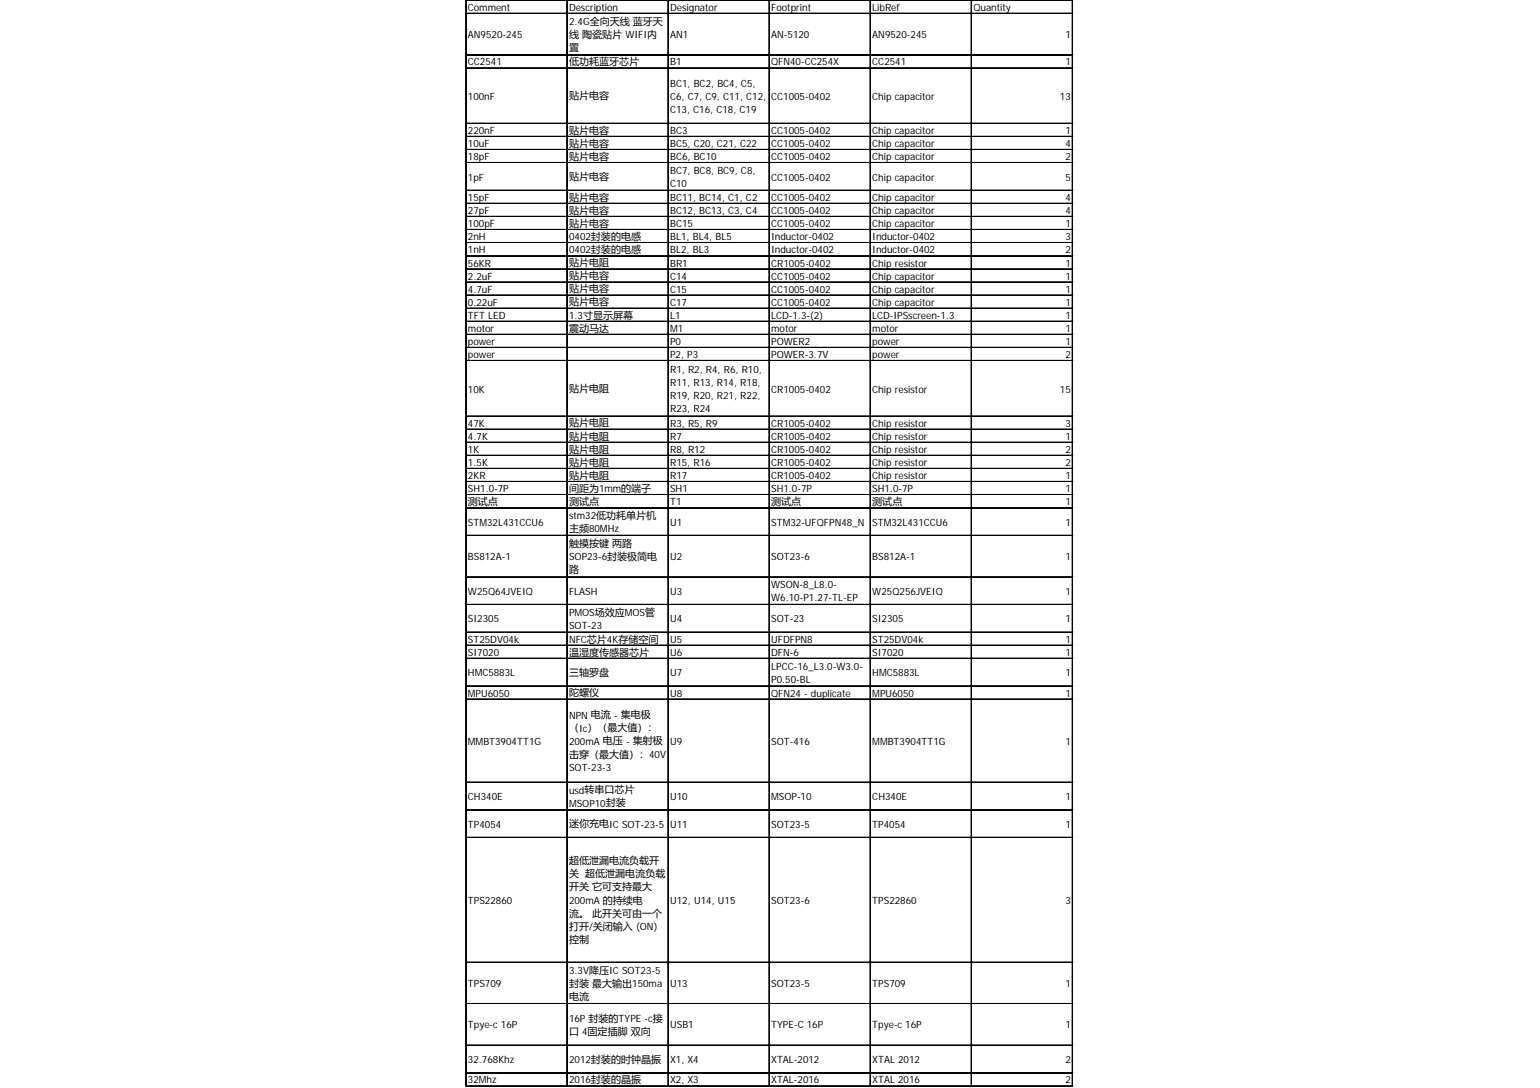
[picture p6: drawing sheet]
<svg xmlns="http://www.w3.org/2000/svg" width="297mm" height="210mm" viewBox="0 0 297 210" stroke-linecap="round" stroke-linejoin="round" font-family="sans-serif">
<defs><g id="words">
<g font-size="1.9">
<text x="90.3" y="2.1">Comment</text>
<text x="109.8" y="2.1">Description</text>
<text x="109.8" y="4.8">2.4G全向天线 蓝牙天</text>
<text x="129.3" y="2.1">Designator</text>
<text x="148.8" y="2.1">Footprint</text>
<text x="168.3" y="2.1">LibRef</text>
<text x="187.8" y="2.1">Quantity</text>
<text x="90.3" y="7.3">AN9520-245</text>
<text x="109.8" y="7.3">线 陶瓷贴片 WIFI内</text>
<text x="109.8" y="9.8">置</text>
<text x="129.3" y="7.3">AN1</text>
<text x="148.8" y="7.3">AN-5120</text>
<text x="168.3" y="7.3">AN9520-245</text>
<text x="205.5" y="7.3">1</text>
<text x="90.3" y="12.6">CC2541</text>
<text x="109.8" y="12.6">低功耗蓝牙芯片</text>
<text x="129.3" y="12.6">B1</text>
<text x="129.3" y="16.7">BC1, BC2, BC4, C5,</text>
<text x="148.8" y="12.6">QFN40-CC254X</text>
<text x="168.3" y="12.6">CC2541</text>
<text x="205.5" y="12.6">1</text>
<text x="90.3" y="19.3">100nF</text>
<text x="109.8" y="19.2">贴片电容</text>
<text x="129.3" y="19.3">C6, C7, C9, C11, C12,</text>
<text x="129.3" y="21.8">C13, C16, C18, C19</text>
<text x="148.8" y="19.3">CC1005-0402</text>
<text x="168.3" y="19.3">Chip capacitor</text>
<text x="204.4" y="19.3">13</text>
<text x="90.3" y="25.9">220nF</text>
<text x="90.3" y="28.4">10uF</text>
<text x="109.8" y="25.8">贴片电容</text>
<text x="109.8" y="28.3">贴片电容</text>
<text x="129.3" y="25.9">BC3</text>
<text x="129.3" y="28.4">BC5, C20, C21, C22</text>
<text x="148.8" y="25.9">CC1005-0402</text>
<text x="148.8" y="28.4">CC1005-0402</text>
<text x="168.3" y="25.9">Chip capacitor</text>
<text x="168.3" y="28.4">Chip capacitor</text>
<text x="205.5" y="25.9">1</text>
<text x="205.5" y="28.4">4</text>
<text x="90.3" y="30.9">18pF</text>
<text x="90.3" y="34.8">1pF</text>
<text x="109.8" y="30.9">贴片电容</text>
<text x="109.8" y="34.8">贴片电容</text>
<text x="129.3" y="30.9">BC6, BC10</text>
<text x="129.3" y="33.6">BC7, BC8, BC9, C8,</text>
<text x="148.8" y="30.9">CC1005-0402</text>
<text x="148.8" y="34.8">CC1005-0402</text>
<text x="168.3" y="30.9">Chip capacitor</text>
<text x="168.3" y="34.8">Chip capacitor</text>
<text x="205.5" y="30.9">2</text>
<text x="205.5" y="34.8">5</text>
<text x="90.3" y="38.8">15pF</text>
<text x="90.3" y="41.3">27pF</text>
<text x="109.8" y="38.7">贴片电容</text>
<text x="109.8" y="41.2">贴片电容</text>
<text x="129.3" y="36.1">C10</text>
<text x="129.3" y="38.8">BC11, BC14, C1, C2</text>
<text x="129.3" y="41.3">BC12, BC13, C3, C4</text>
<text x="148.8" y="38.8">CC1005-0402</text>
<text x="148.8" y="41.3">CC1005-0402</text>
<text x="168.3" y="38.8">Chip capacitor</text>
<text x="168.3" y="41.3">Chip capacitor</text>
<text x="205.5" y="38.8">4</text>
<text x="205.5" y="41.3">4</text>
<text x="90.3" y="43.8">100pF</text>
<text x="90.3" y="46.4">2nH</text>
<text x="109.8" y="43.8">贴片电容</text>
<text x="109.8" y="46.4">0402封装的电感</text>
<text x="129.3" y="43.8">BC15</text>
<text x="129.3" y="46.4">BL1, BL4, BL5</text>
<text x="148.8" y="43.8">CC1005-0402</text>
<text x="148.8" y="46.4">Inductor-0402</text>
<text x="168.3" y="43.8">Chip capacitor</text>
<text x="168.3" y="46.4">Inductor-0402</text>
<text x="205.5" y="43.8">1</text>
<text x="205.5" y="46.4">3</text>
<text x="90.3" y="48.9">1nH</text>
<text x="90.3" y="51.4">56KR</text>
<text x="90.3" y="53.9">2.2uF</text>
<text x="109.8" y="48.9">0402封装的电感</text>
<text x="109.8" y="51.4">贴片电阻</text>
<text x="109.8" y="53.9">贴片电容</text>
<text x="129.3" y="48.9">BL2, BL3</text>
<text x="129.3" y="51.4">BR1</text>
<text x="129.3" y="53.9">C14</text>
<text x="148.8" y="48.9">Inductor-0402</text>
<text x="148.8" y="51.4">CR1005-0402</text>
<text x="148.8" y="53.9">CC1005-0402</text>
<text x="168.3" y="48.9">Inductor-0402</text>
<text x="168.3" y="51.4">Chip resistor</text>
<text x="168.3" y="53.9">Chip capacitor</text>
<text x="205.5" y="48.9">2</text>
<text x="205.5" y="51.4">1</text>
<text x="205.5" y="53.9">1</text>
<text x="90.3" y="56.5">4.7uF</text>
<text x="90.3" y="59">0.22uF</text>
<text x="109.8" y="56.4">贴片电容</text>
<text x="109.8" y="58.9">贴片电容</text>
<text x="129.3" y="56.5">C15</text>
<text x="129.3" y="59">C17</text>
<text x="148.8" y="56.5">CC1005-0402</text>
<text x="148.8" y="59">CC1005-0402</text>
<text x="168.3" y="56.5">Chip capacitor</text>
<text x="168.3" y="59">Chip capacitor</text>
<text x="205.5" y="56.5">1</text>
<text x="205.5" y="59">1</text>
<text x="90.3" y="61.5">TFT LED</text>
<text x="90.3" y="64.1">motor</text>
<text x="109.8" y="61.5">1.3寸显示屏幕</text>
<text x="109.8" y="64">震动马达</text>
<text x="129.3" y="61.5">L1</text>
<text x="129.3" y="64.1">M1</text>
<text x="148.8" y="61.5">LCD-1.3-(2)</text>
<text x="148.8" y="64.1">motor</text>
<text x="168.3" y="61.5">LCD-IPSscreen-1.3</text>
<text x="168.3" y="64.1">motor</text>
<text x="205.5" y="61.5">1</text>
<text x="205.5" y="64.1">1</text>
<text x="90.3" y="66.6">power</text>
<text x="90.3" y="69.1">power</text>
<text x="129.3" y="66.6">P0</text>
<text x="129.3" y="69.1">P2, P3</text>
<text x="129.3" y="71.9">R1, R2, R4, R6, R10,</text>
<text x="148.8" y="66.6">POWER2</text>
<text x="148.8" y="69.1">POWER-3.7V</text>
<text x="168.3" y="66.6">power</text>
<text x="168.3" y="69.1">power</text>
<text x="205.5" y="66.6">1</text>
<text x="205.5" y="69.1">2</text>
<text x="90.3" y="75.7">10K</text>
<text x="109.8" y="75.7">贴片电阻</text>
<text x="129.3" y="74.4">R11, R13, R14, R18,</text>
<text x="129.3" y="77">R19, R20, R21, R22,</text>
<text x="148.8" y="75.7">CR1005-0402</text>
<text x="168.3" y="75.7">Chip resistor</text>
<text x="204.4" y="75.7">15</text>
<text x="90.3" y="82.3">47K</text>
<text x="109.8" y="82.3">贴片电阻</text>
<text x="129.3" y="79.5">R23, R24</text>
<text x="129.3" y="82.3">R3, R5, R9</text>
<text x="148.8" y="82.3">CR1005-0402</text>
<text x="168.3" y="82.3">Chip resistor</text>
<text x="205.5" y="82.3">3</text>
<text x="90.3" y="84.9">4.7K</text>
<text x="90.3" y="87.4">1K</text>
<text x="90.3" y="89.9">1.5K</text>
<text x="109.8" y="84.8">贴片电阻</text>
<text x="109.8" y="87.3">贴片电阻</text>
<text x="109.8" y="89.9">贴片电阻</text>
<text x="129.3" y="84.9">R7</text>
<text x="129.3" y="87.4">R8, R12</text>
<text x="129.3" y="89.9">R15, R16</text>
<text x="148.8" y="84.9">CR1005-0402</text>
<text x="148.8" y="87.4">CR1005-0402</text>
<text x="148.8" y="89.9">CR1005-0402</text>
<text x="168.3" y="84.9">Chip resistor</text>
<text x="168.3" y="87.4">Chip resistor</text>
<text x="168.3" y="89.9">Chip resistor</text>
<text x="205.5" y="84.9">1</text>
<text x="205.5" y="87.4">2</text>
<text x="205.5" y="89.9">2</text>
<text x="90.3" y="92.5">2KR</text>
<text x="90.3" y="95">SH1.0-7P</text>
<text x="109.8" y="92.4">贴片电阻</text>
<text x="109.8" y="94.9">间距为1mm的端子</text>
<text x="129.3" y="92.5">R17</text>
<text x="129.3" y="95">SH1</text>
<text x="148.8" y="92.5">CR1005-0402</text>
<text x="148.8" y="95">SH1.0-7P</text>
<text x="168.3" y="92.5">Chip resistor</text>
<text x="168.3" y="95">SH1.0-7P</text>
<text x="205.5" y="92.5">1</text>
<text x="205.5" y="95">1</text>
<text x="90.3" y="97.4">测试点</text>
<text x="90.3" y="101.4">STM32L431CCU6</text>
<text x="109.8" y="97.4">测试点</text>
<text x="109.8" y="100.2">stm32低功耗单片机</text>
<text x="129.3" y="97.5">T1</text>
<text x="129.3" y="101.4">U1</text>
<text x="148.8" y="97.4">测试点</text>
<text x="148.8" y="101.4">STM32-UFQFPN48_N</text>
<text x="168.3" y="97.4">测试点</text>
<text x="168.3" y="101.4">STM32L431CCU6</text>
<text x="205.5" y="97.5">1</text>
<text x="205.5" y="101.4">1</text>
<text x="109.8" y="102.6">主频80MHz</text>
<text x="109.8" y="105.5">触摸按键 两路</text>
<text x="90.3" y="108.1">BS812A-1</text>
<text x="109.8" y="108.1">SOP23-6封装极简电</text>
<text x="109.8" y="110.5">路</text>
<text x="129.3" y="108.1">U2</text>
<text x="148.8" y="108.1">SOT23-6</text>
<text x="148.8" y="113.5">WSON-8_L8.0-</text>
<text x="168.3" y="108.1">BS812A-1</text>
<text x="205.5" y="108.1">1</text>
<text x="90.3" y="114.7">W25Q64JVEIQ</text>
<text x="109.8" y="114.7">FLASH</text>
<text x="109.8" y="118.8">PMOS场效应MOS管</text>
<text x="129.3" y="114.7">U3</text>
<text x="148.8" y="116">W6.10-P1.27-TL-EP</text>
<text x="168.3" y="114.7">W25Q256JVEIQ</text>
<text x="205.5" y="114.7">1</text>
<text x="90.3" y="120.1">SI2305</text>
<text x="90.3" y="124">ST25DV04k</text>
<text x="109.8" y="121.4">SOT-23</text>
<text x="109.8" y="124">NFC芯片4K存储空间</text>
<text x="129.3" y="120.1">U4</text>
<text x="129.3" y="124">U5</text>
<text x="148.8" y="120.1">SOT-23</text>
<text x="148.8" y="124">UFDFPN8</text>
<text x="168.3" y="120.1">SI2305</text>
<text x="168.3" y="124">ST25DV04k</text>
<text x="205.5" y="120.1">1</text>
<text x="205.5" y="124">1</text>
<text x="90.3" y="126.5">SI7020</text>
<text x="90.3" y="130.5">HMC5883L</text>
<text x="109.8" y="126.5">温湿度传感器芯片</text>
<text x="109.8" y="130.4">三轴罗盘</text>
<text x="129.3" y="126.5">U6</text>
<text x="129.3" y="130.5">U7</text>
<text x="148.8" y="126.5">DFN-6</text>
<text x="148.8" y="129.2">LPCC-16_L3.0-W3.0-</text>
<text x="148.8" y="131.7">P0.50-BL</text>
<text x="168.3" y="126.5">SI7020</text>
<text x="168.3" y="130.5">HMC5883L</text>
<text x="205.5" y="126.5">1</text>
<text x="205.5" y="130.5">1</text>
<text x="90.3" y="134.4">MPU6050</text>
<text x="109.8" y="134.3">陀螺仪</text>
<text x="129.3" y="134.4">U8</text>
<text x="148.8" y="134.4">QFN24 - duplicate</text>
<text x="168.3" y="134.4">MPU6050</text>
<text x="205.5" y="134.4">1</text>
<text x="90.3" y="143.7">MMBT3904TT1G</text>
<text x="109.8" y="138.6">NPN 电流 - 集电极</text>
<text x="109.8" y="141.1">（Ic）（最大值）：</text>
<text x="109.8" y="143.7">200mA 电压 - 集射极</text>
<text x="129.3" y="143.7">U9</text>
<text x="148.8" y="143.7">SOT-416</text>
<text x="168.3" y="143.7">MMBT3904TT1G</text>
<text x="205.5" y="143.7">1</text>
<text x="109.8" y="146.2">击穿（最大值）：40V</text>
<text x="109.8" y="148.7">SOT-23-3</text>
<text x="90.3" y="154.3">CH340E</text>
<text x="109.8" y="153.1">usd转串口芯片</text>
<text x="109.8" y="155.6">MSOP10封装</text>
<text x="129.3" y="154.3">U10</text>
<text x="148.8" y="154.3">MSOP-10</text>
<text x="168.3" y="154.3">CH340E</text>
<text x="205.5" y="154.3">1</text>
<text x="90.3" y="159.7">TP4054</text>
<text x="109.8" y="159.6">迷你充电IC SOT-23-5</text>
<text x="129.3" y="159.7">U11</text>
<text x="148.8" y="159.7">SOT23-5</text>
<text x="168.3" y="159.7">TP4054</text>
<text x="205.5" y="159.7">1</text>
<text x="109.8" y="166.7">超低泄漏电流负载开</text>
<text x="109.8" y="169.3">关 超低泄漏电流负载</text>
<text x="109.8" y="171.8">开关 它可支持最大</text>
<text x="90.3" y="174.4">TPS22860</text>
<text x="109.8" y="174.4">200mA 的持续电</text>
<text x="109.8" y="176.8">流。 此开关可由一个</text>
<text x="109.8" y="179.4">打开/关闭输入 (ON)</text>
<text x="129.3" y="174.4">U12, U14, U15</text>
<text x="148.8" y="174.4">SOT23-6</text>
<text x="168.3" y="174.4">TPS22860</text>
<text x="205.5" y="174.4">3</text>
<text x="109.8" y="181.9">控制</text>
<text x="90.3" y="190.4">TPS709</text>
<text x="109.8" y="187.9">3.3V降压IC SOT23-5</text>
<text x="109.8" y="190.4">封装 最大输出150ma</text>
<text x="129.3" y="190.4">U13</text>
<text x="148.8" y="190.4">SOT23-5</text>
<text x="168.3" y="190.4">TPS709</text>
<text x="205.5" y="190.4">1</text>
<text x="109.8" y="192.9">电流</text>
<text x="109.8" y="197.2">16P 封装的TYPE -c接</text>
<text x="90.3" y="198.4">Tpye-c 16P</text>
<text x="109.8" y="199.6">口 4固定插脚 双向</text>
<text x="129.3" y="198.4">USB1</text>
<text x="148.8" y="198.4">TYPE-C 16P</text>
<text x="168.3" y="198.4">Tpye-c 16P</text>
<text x="205.5" y="198.4">1</text>
<text x="90.3" y="205.1">32.768Khz</text>
<text x="90.3" y="209">32Mhz</text>
<text x="109.8" y="205.1">2012封装的时钟晶振</text>
<text x="109.8" y="209">2016封装的晶振</text>
<text x="129.3" y="205.1">X1, X4</text>
<text x="129.3" y="209">X2, X3</text>
<text x="148.8" y="205.1">XTAL-2012</text>
<text x="148.8" y="209">XTAL-2016</text>
<text x="168.3" y="205.1">XTAL 2012</text>
<text x="168.3" y="209">XTAL 2016</text>
<text x="205.5" y="205.1">2</text>
<text x="205.5" y="209">2</text>
</g>
</g></defs>
<g fill="none" stroke="#000" stroke-width=".19">
<path d="M89.8 0v209.6M89.9 0v209.6M90 0h117M90 .1h117M90 2.5h117M90 2.6h117M90 10.5h117M90 10.6h117M90 13h117M90 13.1h117M109.3 .2v209.4M109.4 .2v209.4"/>
<path d="M128.8 .2v209.4M128.9 .2v209.4M148.3 .2v209.4M148.4 .2v209.4M167.8 .2v209.4M167.9 .2v209.4M187.3 .2v209.4M187.4 .2v209.4M206.8 .2v209.4M206.9 .2v209.4M90 23.8h117M90 26.3h117"/>
<path d="M90 26.4h117M90 28.8h117M90 28.9h117M90 31.3h117M90 31.4h117M90 36.7h117M90 36.8h117M90 39.2h117M90 39.3h117M90 41.7h117M90 41.8h117M90 44.2h117"/>
<path d="M90 44.3h117M90 46.8h117M90 46.9h117M90 49.3h117M90 49.4h117M90 51.8h117M90 51.9h117M90 54.4h117M90 56.9h117M90 57h117M90 59.4h117M90 59.5h117"/>
<path d="M90 61.9h117M90 62h117M90 64.5h117M90 64.6h117M90 67h117M90 67.1h117M90 69.5h117M90 69.6h117M90 80.2h117M90 80.3h117M90 82.8h117M90 85.3h117"/>
<path d="M90 85.4h117M90 87.8h117M90 87.9h117M90 90.3h117M90 90.4h117M90 92.9h117M90 93h117M90 95.4h117M90 95.5h117M90 97.9h117M90 98h117M90 103.3h117"/>
<path d="M90 111.2h117M90 111.3h117M90 116.6h117M90 116.7h117M90 121.9h117M90 122h117M90 124.4h117M90 124.5h117M90 127h117M90 127.1h117M90 132.3h117M90 132.4h117"/>
<path d="M90 134.8h117M90 134.9h117M90 150.9h117M90 156.2h117M90 156.3h117M90 161.5h117M90 161.6h117M90 185.6h117M90 185.7h117M90 193.6h117M90 193.7h117M90 201.6h117"/>
<path d="M90 201.7h117M90 206.9h117M90 207h117M90 209.4h117M90 209.5h117"/>
</g>
<use href="#words"/>
</svg>
